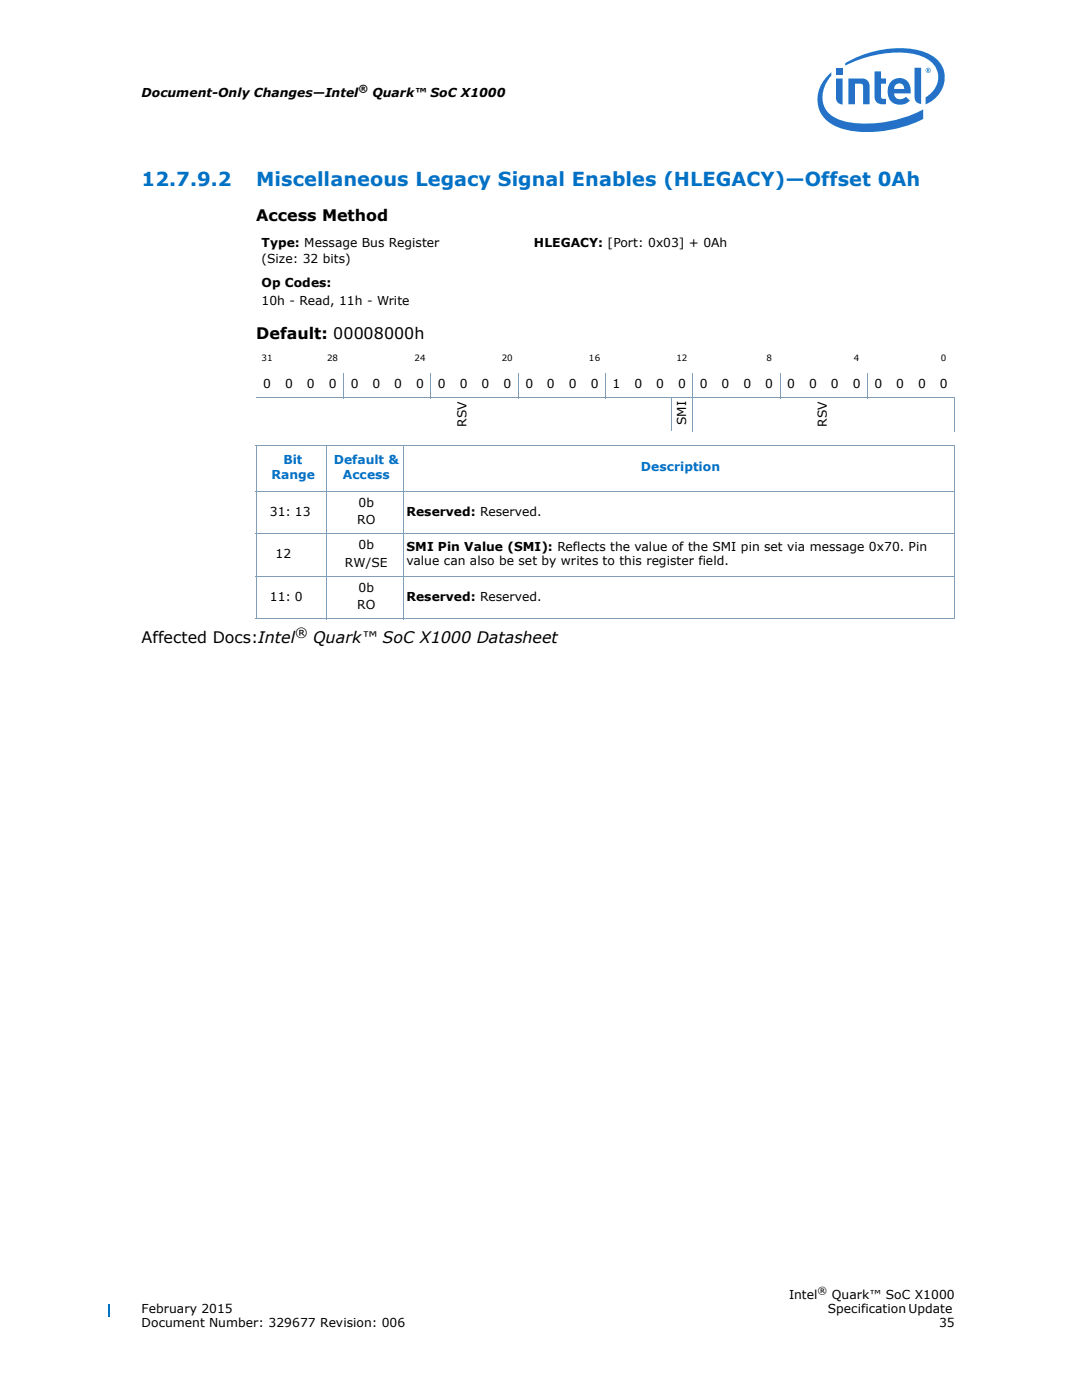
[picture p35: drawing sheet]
<svg xmlns="http://www.w3.org/2000/svg" width="216mm" height="279mm" viewBox="0 0 216 279" stroke-linecap="round" stroke-linejoin="round" font-family="sans-serif">
<defs><g id="words">
<g font-size="3.9" fill="#0071c5">
<text x="28.2" y="37.2">12.7.9.2</text>
<text x="51.1" y="37.2">Miscellaneous Legacy Signal Enables (HLEGACY)—Offset 0Ah</text>
</g>
<g font-size="3.2">
<text x="51.1" y="44.1">Access Method</text>
<text x="51.1" y="67.7">Default: 00008000h</text>
<text x="28.2" y="128.4">Affected Docs:Intel</text>
<text x="62.5" y="128.4">Quark™ SoC X1000 Datasheet</text>
</g>
<g font-size="2.5">
<text x="28.2" y="19.3">Document-Only Changes—Intel</text>
<text x="74.3" y="19.3">Quark™ SoC X1000</text>
<text x="52.2" y="49.3">Type: Message Bus Register</text>
<text x="52.2" y="52.5">(Size: 32 bits)</text>
<text x="106.6" y="49.3">HLEGACY: [Port: 0x03] + 0Ah</text>
<text x="52.2" y="57.4">Op Codes:</text>
<text x="52.2" y="60.9">10h - Read, 11h - Write</text>
<text x="52.5" y="77.5">0</text>
<text x="56.9" y="77.5">0</text>
<text x="61.3" y="77.5">0</text>
<text x="65.6" y="77.5">0</text>
<text x="70" y="77.5">0</text>
<text x="74.3" y="77.5">0</text>
<text x="78.7" y="77.5">0</text>
<text x="83" y="77.5">0</text>
<text x="87.4" y="77.5">0</text>
<text x="91.7" y="77.5">0</text>
<text x="96.1" y="77.5">0</text>
<text x="100.5" y="77.5">0</text>
<text x="104.8" y="77.5">0</text>
<text x="109.1" y="77.5">0</text>
<text x="113.5" y="77.5">0</text>
<text x="117.9" y="77.5">0</text>
<text x="122.2" y="77.5">1</text>
<text x="126.6" y="77.5">0</text>
<text x="130.9" y="77.5">0</text>
<text x="135.3" y="77.5">0</text>
<text x="139.7" y="77.5">0</text>
<text x="144" y="77.5">0</text>
<text x="148.4" y="77.5">0</text>
<text x="152.7" y="77.5">0</text>
<text x="157.1" y="77.5">0</text>
<text x="161.4" y="77.5">0</text>
<text x="165.8" y="77.5">0</text>
<text x="170.2" y="77.5">0</text>
<text x="174.5" y="77.5">0</text>
<text x="178.8" y="77.5">0</text>
<text x="183.2" y="77.5">0</text>
<text x="187.6" y="77.5">0</text>
<text x="93.1" y="85.2" transform="rotate(-90 93.1 85.2)">RSV</text>
<text x="136.9" y="84.9" transform="rotate(-90 136.9 84.9)">SMI</text>
<text x="165" y="85.2" transform="rotate(-90 165 85.2)">RSV</text>
<text x="71.5" y="101.1">0b</text>
<text x="53.8" y="102.9">31: 13</text>
<text x="71.3" y="104.6">RO</text>
<text x="81.1" y="102.9">Reserved: Reserved.</text>
<text x="55" y="111.4">12</text>
<text x="68.8" y="113.1">RW/SE</text>
<text x="71.5" y="109.6">0b</text>
<text x="81.1" y="109.9">SMI Pin Value (SMI): Reflects the value of the SMI pin set via message 0x70. Pin</text>
<text x="81.1" y="112.8">value can also be set by writes to this register field.</text>
<text x="53.8" y="119.8">11: 0</text>
<text x="71.5" y="118.1">0b</text>
<text x="81.1" y="119.8">Reserved: Reserved.</text>
<text x="71.3" y="121.6">RO</text>
<text x="58.8" y="127.1">®</text>
<text x="28.2" y="262">February 2015</text>
<text x="157.4" y="259.2">Intel</text>
<text x="165.2" y="262">Specification Update</text>
<text x="166" y="259.2">Quark™ SoC X1000</text>
<text x="28.2" y="264.8">Document Number: 329677 Revision: 006</text>
<text x="187.4" y="264.8">35</text>
</g>
<g font-size="2.5" fill="#0071c5">
<text x="54.1" y="95.5">Range</text>
<text x="56.6" y="92.7">Bit</text>
<text x="66.6" y="92.7">Default &amp;</text>
<text x="68.4" y="95.5">Access</text>
<text x="127.9" y="94.1">Description</text>
</g>
<g font-size="1.9">
<text x="71.5" y="18.3">®</text>
<text x="163.2" y="258.2">®</text>
</g>
<g font-size="1.7">
<text x="52.2" y="72.1">31</text>
<text x="65.3" y="72.1">28</text>
<text x="82.7" y="72.1">24</text>
<text x="100.1" y="72.1">20</text>
<text x="117.5" y="72.1">16</text>
<text x="135" y="72.1">12</text>
<text x="152.9" y="72.1">8</text>
<text x="170.4" y="72.1">4</text>
<text x="187.8" y="72.1">0</text>
</g>
</g></defs>
<path d="M21.7 260.3v2.5" fill="none" stroke="#0071c5" stroke-width=".38"/>
<g fill="#2671c8">
<path d="M182.5 13.5h1.3v7.3a1.29 1.29 0 0 1-1.3-1.4z"/>
<path d="M166.8 15.7h1.3v5.2a1.29 1.29 0 0 1-1.3-1.4z"/>
<path d="M166.8 13.7h1.3v1.2h-1.3z"/>
<path d="M174.5 14.3h1.3v1.4h1v1h-1l.1 2.8 .1 .2h.8v1.1a1.79 1.79 0 0 1-2.2-1z"/>
<path d="M169.3 15.7h2.7a1.42 1.42 0 0 1 1.5 1.5v3.6h-1.3v-3.6l-.2-.4-.3-.1h-1.1v4.1h-1.3z"/>
<path d="M165.2 15a6.1 6.1 0 0 0-1.9 6.4 6.1 6.1 0 0 0 4.9 4.4 24.2 24.2 0 0 0 16-2.1v-1.9a23.6 23.6 0 0 1-16.1 2.3 5 5 0 0 1-3-7.9l.8-1.1v-.7zM168.6 12.6v.5a22.7 22.7 0 0 1 13.7-2.3 5.4 5.4 0 0 1 4.9 3.9 4.7 4.7 0 0 1-2.5 4.7v1.4a5.6 5.6 0 0 0 2.8-8.4 9.2 9.2 0 0 0-6.7-2.8 21.6 21.6 0 0 0-12.2 3z"/>
<path d="M178 16.1a2.28 2.28 0 0 1 2.6-.3 2.28 2.28 0 0 1 1.1 2.4v.4h-3.3a1.3 1.3 0 0 0 1 1.2 1.3 1.3 0 0 0 1.4-.5l.8 .8a2.6 2.6 0 0 1-3.2 .5 2.6 2.6 0 0 1-1.2-3.1l.2-.5zM178.7 17l-.3 .8h2a1 1 0 0 0-.6-1.1 1 1 0 0 0-1.1 .3z"/>
<path d="M184.7 14a.52 .52 0 0 1 1 0 .52 .52 0 0 1-1 0zM184.8 14a.45 .45 0 0 0 .9 0 .45 .45 0 0 0-.9 0zM185 13.7l.4 .1 .1 .6-.3-.3-.2 .2zM185.1 13.8v.2h.2v-.2z"/>
</g>
<g fill="none" stroke="#809eb8" stroke-width=".2">
<path d="M51.1 79.4h139.5M68.6 74.4v5.1M86 74.4v5.1M103.4 74.4v5.1M120.8 74.4v5.1M133.9 79.3v6.8M138.3 74.4v11.7M155.7 74.4v5.1M173.1 74.4v5.1M190.5 79.5v6.6M51.1 88.9h139.5M51.1 98.1h139.5"/>
<path d="M51.1 89v34.4M65.1 88.8v34.8M80.4 88.8v34.8M190.5 89v34.4M51.1 106.6h139.5M51.1 115h139.5M51.1 123.5h139.5"/>
</g>
<use href="#words"/>
</svg>
